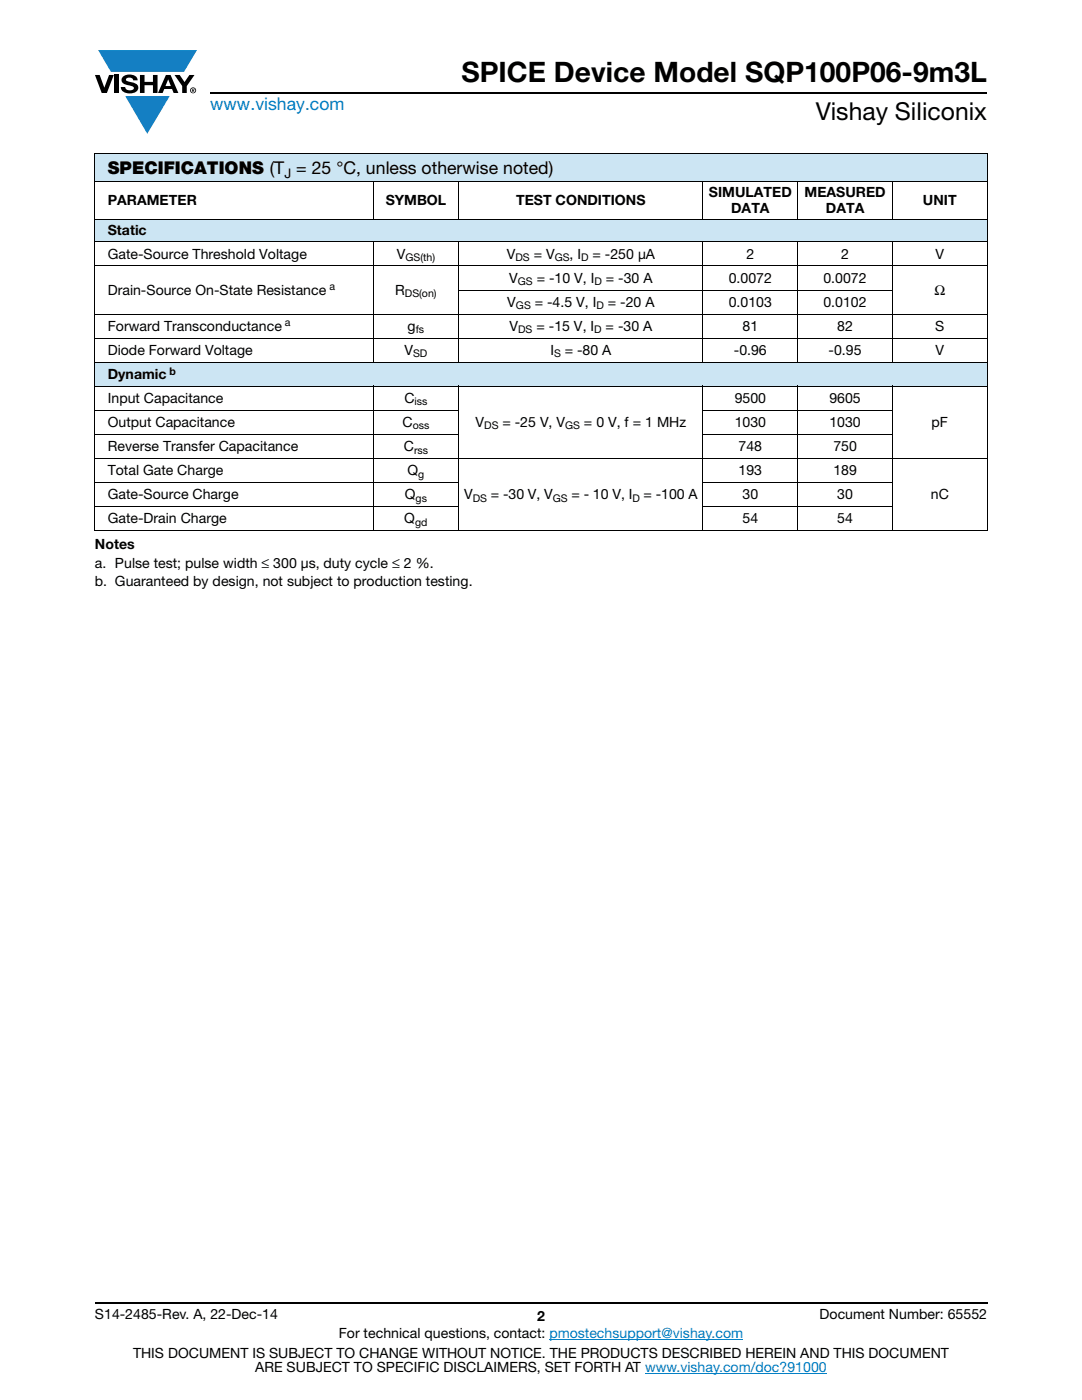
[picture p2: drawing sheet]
<svg xmlns="http://www.w3.org/2000/svg" width="216mm" height="279mm" viewBox="0 0 216 279" stroke-linecap="round" stroke-linejoin="round" font-family="sans-serif">
<defs><g id="words">
<text font-size="5.6" x="92.1" y="16.4">SPICE Device Model SQP100P06-9m3L</text>
<text font-size="4.9" x="162.8" y="24">Vishay Siliconix</text>
<text font-size="3.5" fill="#007ec4" x="42" y="21.9">www.vishay.com</text>
<text font-size="3.5" x="21.5" y="34.8">SPECIFICATIONS (T = 25 °C, unless otherwise noted)</text>
<g font-size="2.8">
<text x="21.5" y="40.9">PARAMETER</text>
<text x="77" y="40.9">SYMBOL</text>
<text x="103" y="40.9">TEST CONDITIONS</text>
<text x="141.5" y="39.3">SIMULATED</text>
<text x="160.5" y="39.3">MEASURED</text>
<text x="184.2" y="40.9">UNIT</text>
<text x="21.5" y="46.9">Static</text>
<text x="145.9" y="42.5">DATA</text>
<text x="164.8" y="42.5">DATA</text>
<text x="21.5" y="51.6">Gate-Source Threshold Voltage</text>
<text x="79.2" y="51.6">V</text>
<text x="101.1" y="51.6">V</text>
<text x="106.5" y="51.6">= V</text>
<text x="113.7" y="51.6">, I</text>
<text x="118.2" y="51.6">= -250 μA</text>
<text x="149" y="51.6">2</text>
<text x="167.9" y="51.6">2</text>
<text x="186.7" y="51.6">V</text>
<text x="21.5" y="58.8">Drain-Source On-State Resistance</text>
<text x="78.9" y="58.8">R</text>
<text x="101.6" y="56.4">V</text>
<text x="107.1" y="56.4">= -10 V, I</text>
<text x="120.9" y="56.4">= -30 A</text>
<text x="145.4" y="56.4">0.0072</text>
<text x="164.3" y="56.4">0.0072</text>
<text x="186.5" y="58.8">Ω</text>
<text x="21.5" y="66">Forward Transconductance</text>
<text x="81.3" y="66">g</text>
<text x="101.2" y="61.2">V</text>
<text x="101.7" y="66">V</text>
<text x="106.7" y="61.2">= -4.5 V, I</text>
<text x="107" y="66">= -15 V, I</text>
<text x="120.8" y="66">= -30 A</text>
<text x="121.3" y="61.2">= -20 A</text>
<text x="145.4" y="61.2">0.0103</text>
<text x="148.2" y="66">81</text>
<text x="164.3" y="61.2">0.0102</text>
<text x="167.1" y="66">82</text>
<text x="186.6" y="66">S</text>
<text x="21.5" y="70.8">Diode Forward Voltage</text>
<text x="80.7" y="70.8">V</text>
<text x="109.8" y="70.8">I</text>
<text x="112.7" y="70.8">= -80 A</text>
<text x="146.4" y="70.8">-0.96</text>
<text x="165.3" y="70.8">-0.95</text>
<text x="186.7" y="70.8">V</text>
<text x="21.5" y="75.6">Dynamic</text>
<text x="21.5" y="80.4">Input Capacitance</text>
<text x="80.7" y="80.4">C</text>
<text x="146.6" y="80.4">9500</text>
<text x="165.5" y="80.4">9605</text>
<text x="21.5" y="85.2">Output Capacitance</text>
<text x="80.3" y="85.2">C</text>
<text x="94.9" y="85.2">V</text>
<text x="100.3" y="85.2">= -25 V, V</text>
<text x="116.5" y="85.2">= 0 V, f = 1 MHz</text>
<text x="146.6" y="85.2">1030</text>
<text x="165.5" y="85.2">1030</text>
<text x="185.9" y="85.2">pF</text>
<text x="21.5" y="94.8">Total Gate Charge</text>
<text x="21.5" y="90">Reverse Transfer Capacitance</text>
<text x="80.6" y="90">C</text>
<text x="81.3" y="94.8">Q</text>
<text x="147.4" y="90">748</text>
<text x="147.4" y="94.8">193</text>
<text x="166.3" y="90">750</text>
<text x="166.3" y="94.8">189</text>
<text x="21.5" y="99.6">Gate-Source Charge</text>
<text x="80.8" y="99.6">Q</text>
<text x="92.6" y="99.6">V</text>
<text x="97.9" y="99.6">= -30 V, V</text>
<text x="114" y="99.6">= - 10 V, I</text>
<text x="128.4" y="99.6">= -100 A</text>
<text x="148.2" y="99.6">30</text>
<text x="167.1" y="99.6">30</text>
<text x="185.7" y="99.6">nC</text>
<text x="21.5" y="104.4">Gate-Drain Charge</text>
<text x="80.7" y="104.4">Q</text>
<text x="148.2" y="104.4">54</text>
<text x="167.1" y="104.4">54</text>
<text x="18.9" y="109.5">Notes</text>
<text x="18.9" y="113.4">a. Pulse test; pulse width ≤ 300 μs, duty cycle ≤ 2 %.</text>
<text x="18.9" y="116.9">b. Guaranteed by design, not subject to production testing.</text>
<text x="18.9" y="263.3">S14-2485-Rev. A, 22-Dec-14</text>
<text x="107.2" y="263.6">2</text>
<text x="163.6" y="263.3">Document Number: 65552</text>
<text x="67.6" y="267.1">For technical questions, contact: pmostechsupport@vishay.com</text>
<text x="26.5" y="271">THIS DOCUMENT IS SUBJECT TO CHANGE WITHOUT NOTICE. THE PRODUCTS DESCRIBED HEREIN AND THIS DOCUMENT</text>
<text x="50.9" y="273.8">ARE SUBJECT TO SPECIFIC DISCLAIMERS, SET FORTH AT www.vishay.com/doc?91000</text>
</g>
<text font-size="2.6" x="56.8" y="35.5">J</text>
<g font-size="2.1">
<text x="80.9" y="52.1">GS(th)</text>
<text x="102.8" y="52.1">DS</text>
<text x="110.7" y="52.1">GS</text>
<text x="116" y="52.1">D</text>
<text x="65.7" y="58">a</text>
<text x="80.8" y="59.3">DS(on)</text>
<text x="103.3" y="56.9">GS</text>
<text x="118.6" y="56.9">D</text>
<text x="56.8" y="65.2">a</text>
<text x="103" y="61.7">GS</text>
<text x="119" y="61.7">D</text>
<text x="82.4" y="71.3">SD</text>
<text x="83" y="66.5">fs</text>
<text x="103.4" y="66.5">DS</text>
<text x="110.6" y="71.3">S</text>
<text x="118.6" y="66.5">D</text>
<text x="33.8" y="74.8">b</text>
<text x="82.7" y="80.9">iss</text>
<text x="82.4" y="85.7">oss</text>
<text x="96.6" y="85.7">DS</text>
<text x="112.8" y="85.7">GS</text>
<text x="82.6" y="90.5">rss</text>
<text x="83.5" y="95.3">g</text>
<text x="82.9" y="100.1">gs</text>
<text x="94.3" y="100.1">DS</text>
<text x="110.3" y="100.1">GS</text>
<text x="126.2" y="100.1">D</text>
<text x="82.8" y="104.9">gd</text>
</g>
</g></defs>
<g fill="#147fc3">
<path d="M19.6 10h19.7l-2.6 4.3h-1.1h-13.5z"/>
<path d="M25 19.2h8.9l-4.5 7.5z"/>
</g>
<g fill="#000">
<path d="M18.9 15h1l.9 2.5 1-2.5h.9l-1.4 3.6h-1zM22.9 15h.9v3.6h-.9zM24.6 15.3a2.1 2.1 0 0 1 2.8 .3l.1 .4h-.9a.79 .79 0 0 0-.7-.5 .79 .79 0 0 0-.8 .4l.3 .3 1 .2a1.08 1.08 0 0 1 1.2 1 1.08 1.08 0 0 1-1.1 1.2 1.73 1.73 0 0 1-2.4-1.2h.9a.96 .96 0 0 0 .8 .6 .96 .96 0 0 0 .9-.4 1.31 1.31 0 0 0-1.2-.6 1.03 1.03 0 0 1-1.1-.6 1.03 1.03 0 0 1 .2-1.1zM27.9 15h.9v1.3h1.7v-1.3h.9v3.6h-.9v-1.6h-1.7v1.6h-.9zM34.8 15h1.1l.9 1.4 1-1.4h1l-1.5 2.2v1.4h-.9v-1.4z"/>
<path d="M33.6 15.9l.5 1.3h-1.1zM33.1 15l-1.6 3.6h1l.3-.8h1.5l.3 .8h1l-1.6-3.6z"/>
<path d="M38.4 17.8h.2v.2h-.2zM38.3 17.7v.7h.1v-.3l.4 .3-.2-.3 .2-.2-.1-.2z"/>
<path d="M38.1 18a.46 .46 0 0 1 .9 0 .46 .46 0 0 1-.9 0zM37.9 18a.6 .6 0 0 0 1.2 0 .6 .6 0 0 0-1.2 0z"/>
</g>
<path d="M42 18.6h155M18.9 260h178.1" fill="none" stroke="#000" stroke-width=".36"/>
<path d="M109.6 267.3h38.7M128.7 274h36.3" fill="none" stroke="#007ec4" stroke-width=".2"/>
<g fill="#cce5f3">
<path d="M18.9 30.7h178.1v5.5h-178.1z"/>
<path d="M18.9 43.8h178.1v4.5h-178.1z"/>
<path d="M18.9 72.3h178.1v4.8h-178.1z"/>
</g>
<g fill="none" stroke="#000" stroke-width=".2">
<path d="M18.9 30.7h178.2M18.9 36.2h178.2M18.9 30.8v75M74.4 36.1v7.8M91.5 36.1v7.8M140.3 36.1v7.8M159.2 36.1v7.8M178.1 36.1v7.8M197 30.8v75M18.9 43.8h178.2M18.9 48.3h178.2M18.9 53.1h178.2"/>
<path d="M74.4 48.2v24.2M91.5 57.9h86.7M91.5 48.2v24.2M140.3 48.2v24.2M159.2 48.2v24.2M178.1 48.2v24.2M18.9 62.7h178.2M18.9 67.5h178.2M18.9 72.3h178.2M18.9 77.1h178.2M74.4 77v29M91.5 77v29"/>
<path d="M140.3 77v29M159.2 77v29M178.1 77v29M18.9 81.9h72.8M18.9 86.7h72.8M18.9 91.5h178.2M18.9 96.3h72.8M140.2 81.9h38M140.2 86.7h38M140.2 96.3h38M18.9 101.1h72.8M18.9 105.9h178.2"/>
<path d="M140.2 101.1h38"/>
</g>
<use href="#words"/>
</svg>
